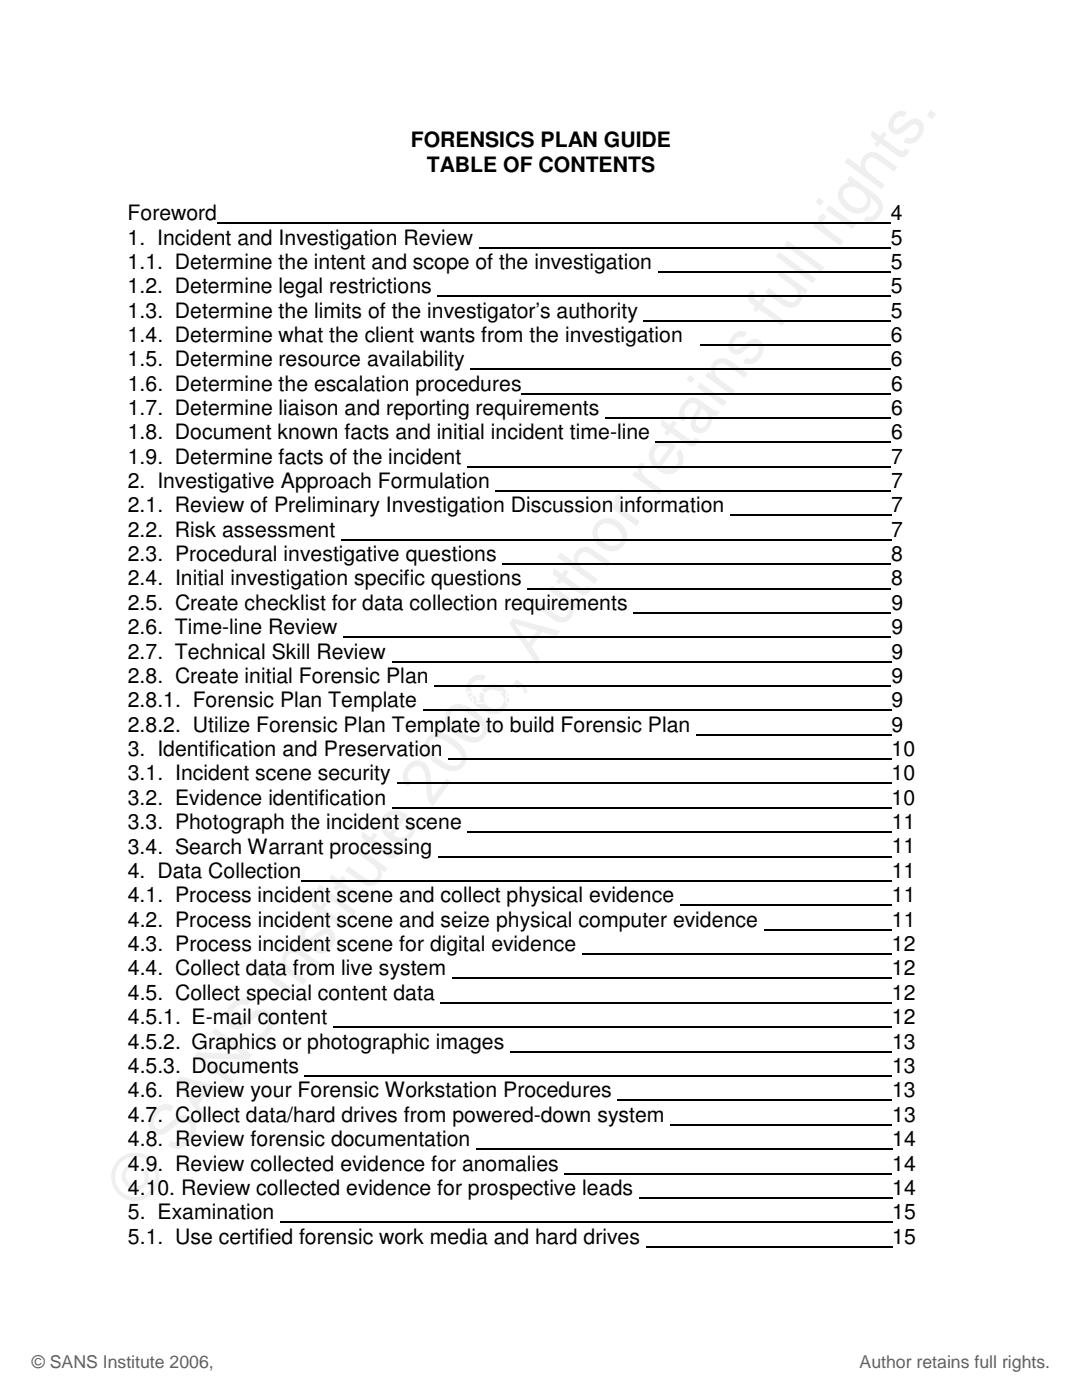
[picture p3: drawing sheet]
<svg xmlns="http://www.w3.org/2000/svg" width="216mm" height="279mm" viewBox="0 0 216 279" stroke-linecap="round" stroke-linejoin="round" font-family="sans-serif">
<defs><g id="words">
<text font-size="12.7" fill="#efefef" x="27.9" y="241.3" transform="rotate(-54 27.9 241.3)">© SANS Institute 2006, Author retains full rights.</text>
<g font-size="4.2">
<text x="82" y="29.4">FORENSICS PLAN GUIDE</text>
<text x="85.1" y="34.3">TABLE OF CONTENTS</text>
<text x="25.5" y="44">Foreword</text>
<text x="177.7" y="44">4</text>
<text x="25.5" y="48.8">1. Incident and Investigation Review</text>
<text x="25.5" y="53.7">1.1. Determine the intent and scope of the investigation</text>
<text x="177.7" y="48.8">5</text>
<text x="177.8" y="53.7">5</text>
<text x="25.5" y="58.6">1.2. Determine legal restrictions</text>
<text x="177.8" y="58.5">5</text>
<text x="25.5" y="63.4">1.3. Determine the limits of the investigator’s authority</text>
<text x="177.8" y="63.4">5</text>
<text x="25.5" y="68.3">1.4. Determine what the client wants from the investigation</text>
<text x="177.8" y="68.3">6</text>
<text x="25.5" y="73.1">1.5. Determine resource availability</text>
<text x="25.5" y="78">1.6. Determine the escalation procedures</text>
<text x="177.8" y="73.1">6</text>
<text x="177.8" y="78">6</text>
<text x="25.5" y="82.8">1.7. Determine liaison and reporting requirements</text>
<text x="177.8" y="82.8">6</text>
<text x="25.5" y="87.7">1.8. Document known facts and initial incident time-line</text>
<text x="177.8" y="87.7">6</text>
<text x="25.5" y="92.6">1.9. Determine facts of the incident</text>
<text x="177.8" y="92.5">7</text>
<text x="25.5" y="97.4">2. Investigative Approach Formulation</text>
<text x="177.8" y="97.4">7</text>
<text x="25.5" y="102.3">2.1. Review of Preliminary Investigation Discussion information</text>
<text x="25.5" y="107.1">2.2. Risk assessment</text>
<text x="177.8" y="102.3">7</text>
<text x="177.8" y="107.1">7</text>
<text x="25.5" y="112">2.3. Procedural investigative questions</text>
<text x="177.8" y="112">8</text>
<text x="25.5" y="116.8">2.4. Initial investigation specific questions</text>
<text x="177.9" y="116.8">8</text>
<text x="25.5" y="121.7">2.5. Create checklist for data collection requirements</text>
<text x="177.9" y="121.7">9</text>
<text x="25.5" y="126.6">2.6. Time-line Review</text>
<text x="25.5" y="131.4">2.7. Technical Skill Review</text>
<text x="177.9" y="126.6">9</text>
<text x="177.9" y="131.4">9</text>
<text x="25.5" y="136.3">2.8. Create initial Forensic Plan</text>
<text x="177.9" y="136.3">9</text>
<text x="25.5" y="141.2">2.8.1. Forensic Plan Template</text>
<text x="177.9" y="141.2">9</text>
<text x="25.5" y="146">2.8.2. Utilize Forensic Plan Template to build Forensic Plan</text>
<text x="177.9" y="146">9</text>
<text x="25.5" y="150.9">3. Identification and Preservation</text>
<text x="25.5" y="155.7">3.1. Incident scene security</text>
<text x="177.9" y="150.9">10</text>
<text x="177.9" y="155.7">10</text>
<text x="25.5" y="160.6">3.2. Evidence identification</text>
<text x="177.9" y="160.6">10</text>
<text x="25.5" y="165.5">3.3. Photograph the incident scene</text>
<text x="177.9" y="165.5">11</text>
<text x="25.5" y="170.3">3.4. Search Warrant processing</text>
<text x="177.9" y="170.3">11</text>
<text x="25.5" y="175.2">4. Data Collection</text>
<text x="177.9" y="175.2">11</text>
<text x="25.5" y="180.1">4.1. Process incident scene and collect physical evidence</text>
<text x="25.5" y="184.9">4.2. Process incident scene and seize physical computer evidence</text>
<text x="177.9" y="180.1">11</text>
<text x="178" y="184.9">11</text>
<text x="25.5" y="189.8">4.3. Process incident scene for digital evidence</text>
<text x="178" y="189.8">12</text>
<text x="25.5" y="194.7">4.4. Collect data from live system</text>
<text x="178" y="194.7">12</text>
<text x="25.5" y="199.5">4.5. Collect special content data</text>
<text x="178" y="199.5">12</text>
<text x="25.5" y="204.4">4.5.1. E-mail content</text>
<text x="25.5" y="209.3">4.5.2. Graphics or photographic images</text>
<text x="178" y="204.4">12</text>
<text x="178" y="209.3">13</text>
<text x="25.5" y="214.1">4.5.3. Documents</text>
<text x="178" y="214.1">13</text>
<text x="25.5" y="219">4.6. Review your Forensic Workstation Procedures</text>
<text x="178" y="219">13</text>
<text x="25.5" y="223.9">4.7. Collect data/hard drives from powered-down system</text>
<text x="178" y="223.9">13</text>
<text x="25.5" y="228.7">4.8. Review forensic documentation</text>
<text x="25.5" y="233.6">4.9. Review collected evidence for anomalies</text>
<text x="178" y="228.7">14</text>
<text x="178" y="233.6">14</text>
<text x="25.5" y="238.5">4.10. Review collected evidence for prospective leads</text>
<text x="178" y="238.5">14</text>
<text x="25.5" y="243.4">5. Examination</text>
<text x="178" y="243.4">15</text>
<text x="25.5" y="248.2">5.1. Use certified forensic work media and hard drives</text>
<text x="178.1" y="248.2">15</text>
</g>
<text font-size="3.6" fill="#fff" x="12.7" y="140.5">Key fingerprint = AF19 FA27 2F94 998D FDB5 DE3D F8B5 06E4 A169 4E46</text>
<g font-size="3.5" fill="#626262">
<text x="6.3" y="273">© SANS Institute 2006,</text>
<text x="171.5" y="273">Author retains full rights.</text>
</g>
</g></defs>
<g fill="none" stroke="#000" stroke-width=".3">
<path d="M43.3 44.6h134.4M87.3 59.2h90.5M95.6 49.4h82.1M131.3 54.3h46.5M93.9 73.7h83.9M104.1 78.6h73.7M128.4 64h49.4M139.7 68.9h38.1M93.2 93.2h84.6M98.9 98h78.9M120.8 83.4h57M130.8 88.3h47"/>
<path d="M68.1 107.7h109.7M100.3 112.6h77.5M105.3 117.5h72.6M145.7 102.9h32.1M68.5 127.2h109.4M78.2 132h99.7M86.7 136.9h91.2M126.4 122.3h51.5M79.2 156.4h98.7M84.3 141.8h93.6M89.5 151.5h88.4M138.9 146.6h39"/>
<path d="M60.1 175.8h117.8M78.2 161.2h99.7M87.4 170.9h90.5M93.3 166.1h84.6M90.2 195.3h87.8M116.1 190.4h61.9M135.7 180.7h42.2M152.4 185.5h25.6M60.8 214.8h117.2M66.5 205h111.5M87.9 200.1h90.1M101.8 209.9h76.2"/>
<path d="M123.2 219.6h54.8M95 229.4h83M112.7 234.2h65.3M127.5 239.1h50.5M133.8 224.5h44.2M55.9 244h122.1M128.9 248.8h49.2"/>
</g>
<use href="#words"/>
</svg>
